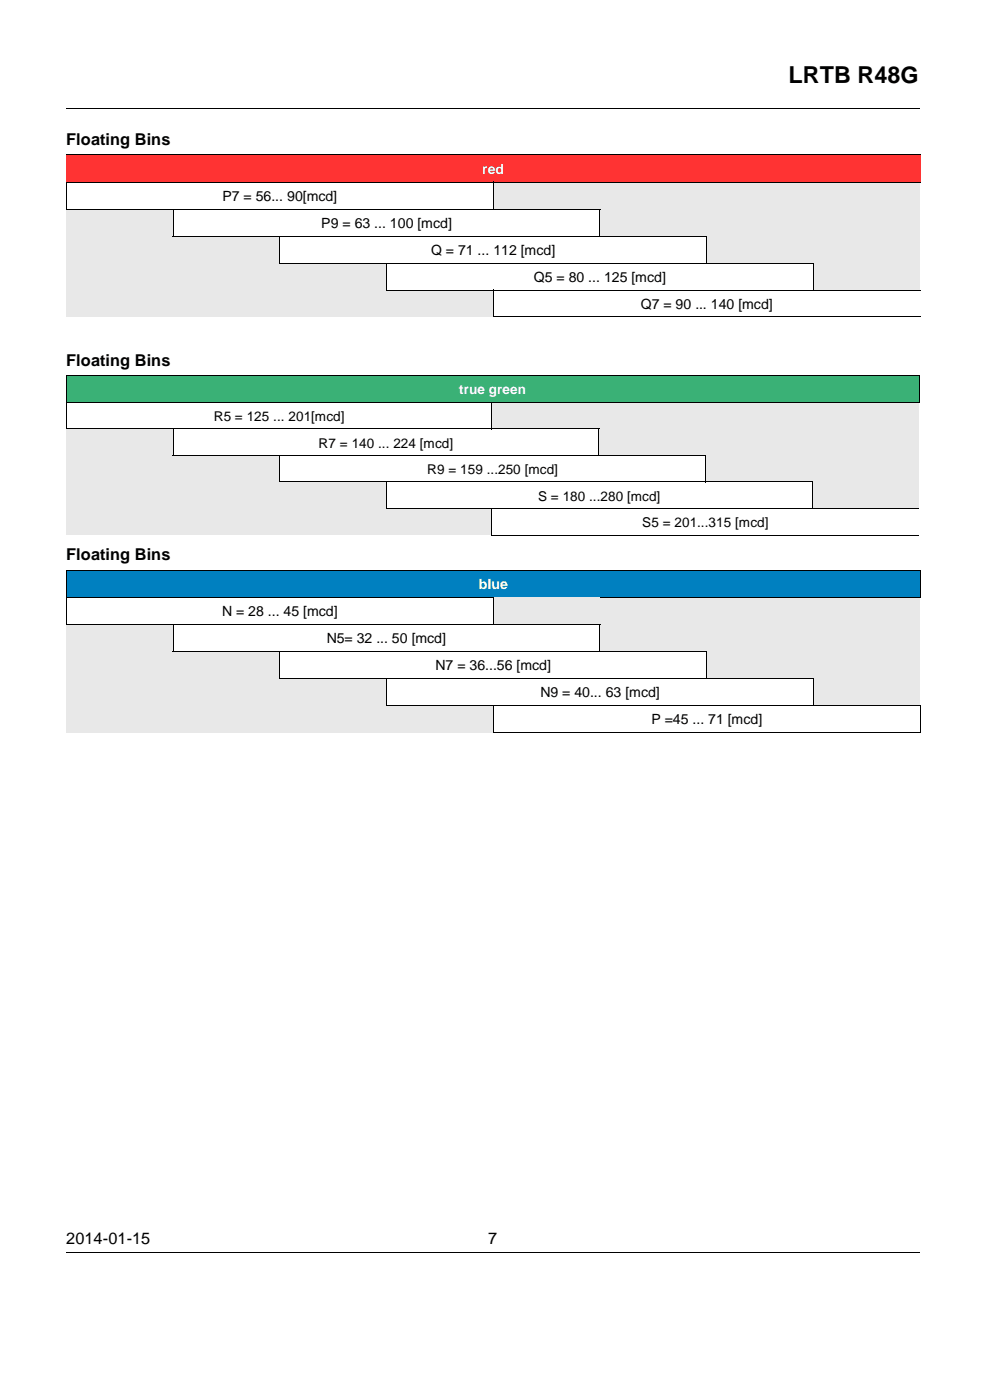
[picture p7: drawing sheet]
<svg xmlns="http://www.w3.org/2000/svg" width="207mm" height="294mm" viewBox="0 0 207 294" stroke-linecap="round" stroke-linejoin="round" font-family="sans-serif">
<defs><g id="words">
<text font-size="4.9" x="165.6" y="17.4">LRTB R48G</text>
<g font-size="3.4">
<text x="13.9" y="30.4">Floating Bins</text>
<text x="13.9" y="76.9">Floating Bins</text>
<text x="13.9" y="117.8">Floating Bins</text>
<text x="13.9" y="261.4">2014-01-15</text>
<text x="102.6" y="261.4">7</text>
</g>
<g font-size="3" fill="#fff">
<text x="101.3" y="36.5">red</text>
<text x="100.6" y="123.8">blue</text>
</g>
<g font-size="3">
<text x="46.7" y="42.2">P7 = 56... 90[mcd]</text>
<text x="67.5" y="47.9">P9 = 63 ... 100 [mcd]</text>
<text x="90.5" y="53.5">Q = 71 ... 112 [mcd]</text>
<text x="112.1" y="59.2">Q5 = 80 ... 125 [mcd]</text>
<text x="134.6" y="64.9">Q7 = 90 ... 140 [mcd]</text>
<text x="46.6" y="129.5">N = 28 ... 45 [mcd]</text>
<text x="68.6" y="135.2">N5= 32 ... 50 [mcd]</text>
<text x="91.5" y="140.9">N7 = 36...56 [mcd]</text>
<text x="113.5" y="146.5">N9 = 40... 63 [mcd]</text>
<text x="136.8" y="152.2">P =45 ... 71 [mcd]</text>
</g>
<text font-size="2.8" fill="#fff" x="96.5" y="82.9">true green</text>
<g font-size="2.8">
<text x="44.9" y="88.5">R5 = 125 ... 201[mcd]</text>
<text x="66.9" y="94.1">R7 = 140 ... 224 [mcd]</text>
<text x="89.7" y="99.6">R9 = 159 ...250 [mcd]</text>
<text x="113" y="105.2">S = 180 ...280 [mcd]</text>
<text x="134.9" y="110.8">S5 = 201...315 [mcd]</text>
</g>
</g></defs>
<path d="M13.8 22.8l.1 .1zM193.2 22.8v.1zM13.8 263.2l.1 .2zM193.2 263.2v.2z" fill="#000"/>
<path d="M13.9 22.8h179.3M13.9 263.3h179.3" fill="none" stroke="#000" stroke-width=".21"/>
<path d="M139.3 264.1h53.8v20.3h-53.8z" fill="#fff"/>
<path d="M13.9 32.5h179.4v5.8h-179.4z" fill="#f33"/>
<path d="M13.9 38.3h89.7v5.6h-89.7z" fill="#fff"/>
<g fill="#e8e8e8">
<path d="M103.6 38.3h22.4v5.6h-22.4z"/>
<path d="M126 38.3h22.4v5.6h-22.4z"/>
<path d="M148.4 38.3h22.4v5.6h-22.4z"/>
<path d="M170.8 38.3h22.5v5.6h-22.5z"/>
<path d="M13.9 43.9h22.5v5.7h-22.5z"/>
</g>
<path d="M36.4 43.9h89.6v5.7h-89.6z" fill="#fff"/>
<g fill="#e8e8e8">
<path d="M126 43.9h22.4v5.7h-22.4z"/>
<path d="M148.4 43.9h22.4v5.7h-22.4z"/>
<path d="M170.8 43.9h22.5v5.7h-22.5z"/>
<path d="M13.9 49.6h44.8v5.7h-44.8z"/>
</g>
<path d="M58.7 49.6h89.7v5.7h-89.7z" fill="#fff"/>
<g fill="#e8e8e8">
<path d="M148.4 49.6h22.4v5.7h-22.4z"/>
<path d="M170.8 49.6h22.5v5.7h-22.5z"/>
<path d="M13.9 55.3h67.3v5.6h-67.3z"/>
</g>
<path d="M81.2 55.3h89.6v5.6h-89.6z" fill="#fff"/>
<g fill="#e8e8e8">
<path d="M170.8 55.3h22.5v5.6h-22.5z"/>
<path d="M13.9 60.9h22.5v5.7h-22.5z"/>
<path d="M36.4 60.9h22.3v5.7h-22.3z"/>
<path d="M58.7 60.9h22.5v5.7h-22.5z"/>
<path d="M81.2 60.9h22.4v5.7h-22.4z"/>
</g>
<path d="M13.9 79h179.1v5.6h-179.1z" fill="#3ab176"/>
<g fill="#e8e8e8">
<path d="M103.3 84.6h22.5v5.6h-22.5z"/>
<path d="M125.8 84.6h22.4v5.6h-22.4z"/>
<path d="M148.2 84.6h22.4v5.6h-22.4z"/>
<path d="M170.6 84.6h22.4v5.6h-22.4z"/>
<path d="M13.9 90.2h22.5v5.5h-22.5z"/>
</g>
<path d="M36.4 90.2h89.4v5.5h-89.4z" fill="#fff"/>
<g fill="#e8e8e8">
<path d="M125.8 90.2h22.4v5.5h-22.4z"/>
<path d="M148.2 90.2h22.4v5.5h-22.4z"/>
<path d="M170.6 90.2h22.4v5.5h-22.4z"/>
<path d="M13.9 95.7h22.5v5.6h-22.5z"/>
<path d="M36.4 95.7h22.4v5.6h-22.4z"/>
<path d="M148.2 95.7h22.4v5.6h-22.4z"/>
<path d="M170.6 95.7h22.4v5.6h-22.4z"/>
<path d="M13.9 101.3h22.5v5.6h-22.5z"/>
<path d="M36.4 101.3h22.4v5.6h-22.4z"/>
<path d="M58.8 101.3h22.4v5.6h-22.4z"/>
<path d="M170.6 101.3h22.4v5.6h-22.4z"/>
<path d="M13.9 106.9h22.5v5.6h-22.5z"/>
<path d="M36.4 106.9h22.4v5.6h-22.4z"/>
<path d="M58.8 106.9h22.4v5.6h-22.4z"/>
<path d="M81.2 106.9h22.1v5.6h-22.1z"/>
</g>
<path d="M13.9 119.9h179.4v5.6h-179.4z" fill="#0080c0"/>
<path d="M13.9 125.5h89.7v5.7h-89.7z" fill="#fff"/>
<g fill="#e8e8e8">
<path d="M103.6 125.5h22.4v5.7h-22.4z"/>
<path d="M126 125.5h22.4v5.7h-22.4z"/>
<path d="M148.4 125.5h22.4v5.7h-22.4z"/>
<path d="M170.8 125.5h22.5v5.7h-22.5z"/>
<path d="M13.9 131.2h22.5v5.7h-22.5z"/>
</g>
<path d="M36.4 131.2h89.6v5.7h-89.6z" fill="#fff"/>
<g fill="#e8e8e8">
<path d="M126 131.2h22.4v5.7h-22.4z"/>
<path d="M148.4 131.2h22.4v5.7h-22.4z"/>
<path d="M170.8 131.2h22.5v5.7h-22.5z"/>
<path d="M13.9 136.9h22.5v5.7h-22.5z"/>
<path d="M36.4 136.9h22.3v5.7h-22.3z"/>
</g>
<path d="M58.7 136.9h89.7v5.7h-89.7z" fill="#fff"/>
<g fill="#e8e8e8">
<path d="M148.4 136.9h22.4v5.7h-22.4z"/>
<path d="M170.8 136.9h22.5v5.7h-22.5z"/>
<path d="M13.9 142.6h22.5v5.7h-22.5z"/>
<path d="M36.4 142.6h22.3v5.7h-22.3z"/>
<path d="M58.7 142.6h22.5v5.7h-22.5z"/>
</g>
<path d="M81.2 142.6h89.6v5.7h-89.6z" fill="#fff"/>
<g fill="#e8e8e8">
<path d="M170.8 142.6h22.5v5.7h-22.5z"/>
<path d="M13.9 148.3h22.5v5.7h-22.5z"/>
<path d="M36.4 148.3h22.3v5.7h-22.3z"/>
<path d="M58.7 148.3h22.5v5.7h-22.5z"/>
<path d="M81.2 148.3h22.4v5.7h-22.4z"/>
</g>
<path d="M103.6 148.3h89.7v5.7h-89.7z" fill="#fff"/>
<g fill="none" stroke="#000" stroke-width=".21">
<path d="M13.9 38.3h179.4M13.9 38.3v5.5M13.9 32.5h179.4M103.6 38.2v5.8M13.9 43.9h112.2M36.3 49.6h112.2M36.4 43.8v5.7M58.7 55.3h112.2M58.7 49.5v5.7M81.2 55.2v5.7M126 44v5.7M148.4 49.7v5.7"/>
<path d="M170.8 55.4v5.6M13.9 79h179.2M13.9 79.1v11M81.1 60.9h112.2M103.5 66.6h89.8M103.6 60.9v5.7M193 79.1v5.4M13.9 84.6h179.2M13.9 90.2h111.9M36.3 95.7h111.9M36.4 90.1v5.6M58.8 95.7v5.5"/>
<path d="M103.3 84.5v5.7M125.8 90.2v5.6M148.2 95.8v5.6M13.9 119.9h179.5M13.9 120v11.2M58.7 101.3h112M81.1 106.9h111.9M81.2 101.2v5.6M103.3 112.5h89.7M103.3 106.8v5.6M170.6 101.4v5.6M193.3 120v5.5"/>
<path d="M13.9 125.5h89.8M13.9 131.2h112.2M36.3 136.9h112.2M36.4 131.2v5.6M58.7 136.8v5.7M103.6 125.6v5.7M126 131.3v5.7M126 125.5h67.4M148.4 137v5.7M58.7 142.6h112.2M81.1 148.3h112.3M81.2 142.5v5.7"/>
<path d="M103.5 154h89.9M103.6 148.2v5.7M170.8 142.7v5.7M193.3 148.4v5.5"/>
</g>
<use href="#words"/>
</svg>
